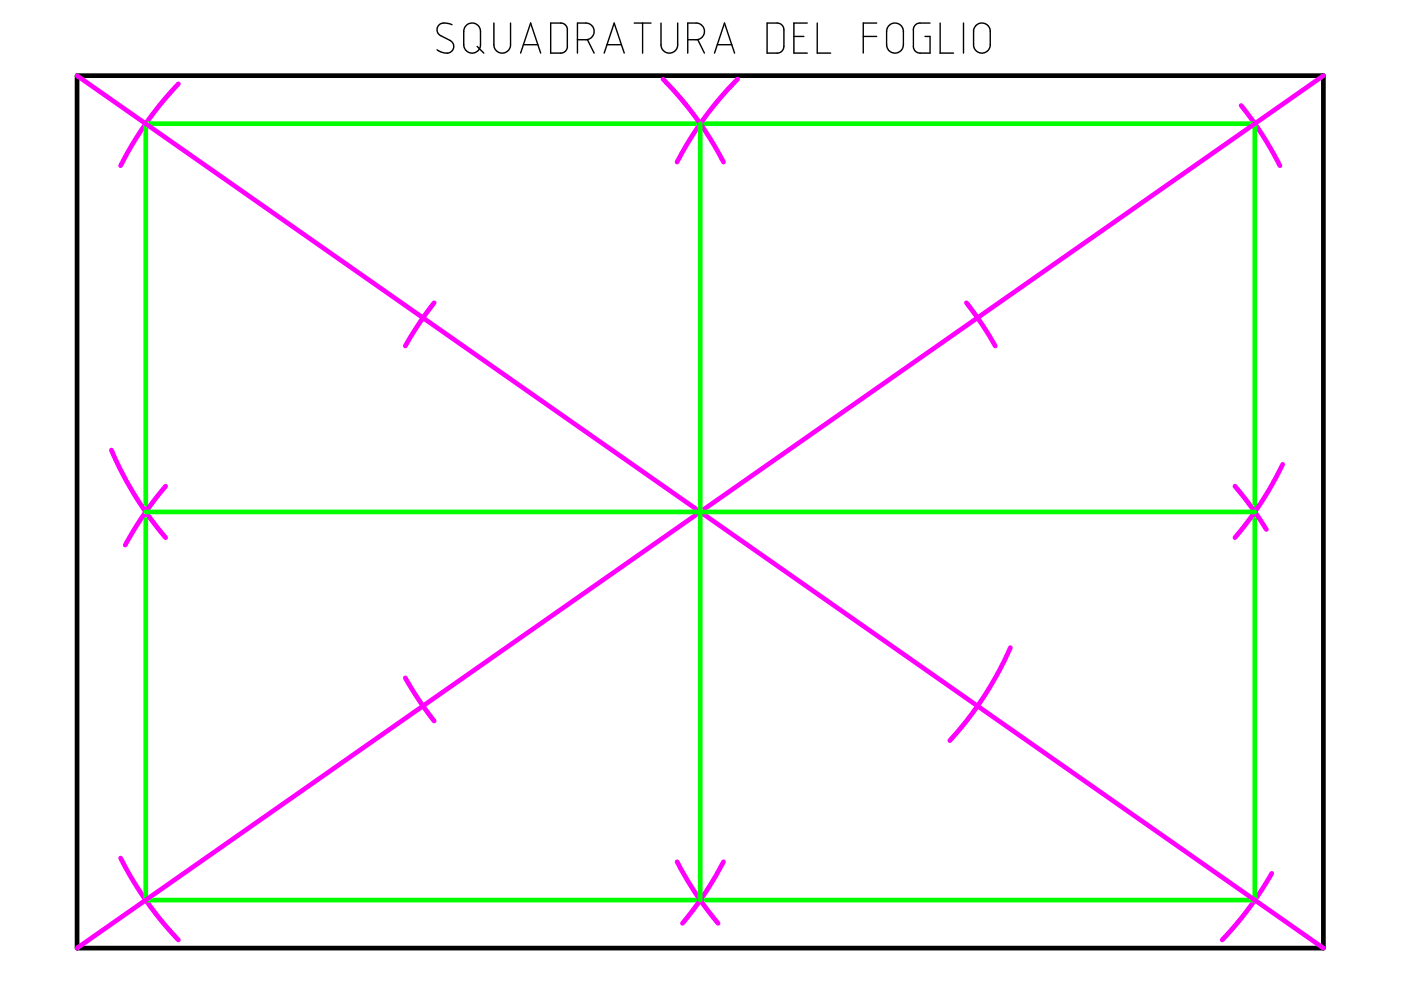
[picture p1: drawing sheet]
<svg xmlns="http://www.w3.org/2000/svg" width="297mm" height="210mm" viewBox="0 0 297 210" stroke-linecap="round" stroke-linejoin="round" font-family="sans-serif">
<g fill="none" stroke="#f0f" stroke-width=".99">
<path d="M16.3 16l264.3 185M37.8 17.8l-3.8 4.3-3.1 4-2.9 4.5-2.4 4.5M140.6 16.8l3.5 3.8 3.5 4.4 3 4.4 2.8 5M156.4 16.8l-3.7 4-3.6 4.5-2.8 4.2-2.7 4.9M280.6 16l-264.3 185M263.1 22.4l2.2 2.8 2.4 3.5 3.7 6.4M92.1 64.2l-2.8 3.7-3.4 5.5M204.9 64.2l3.1 4.3 3 4.9M23.6 95.4l2.2 4.8 3 5.2 3.4 4.9 2.9 3.7M271.9 98.4l-1.8 3.7-2.5 4.2-2.8 4-3 3.7M35.1 103.1l-2.5 3-2.1 3-4 6.5M261.8 103.1l3.9 5 2.8 4.2"/>
<path d="M214.2 137.3l-2.4 5-3.3 5.6-3.1 4.4-4 4.7M85.9 143.7l2.9 4.7 3.3 4.5M25.6 181.9l2.3 4.2 3.2 5 3.4 4.5 3.3 3.7M143.6 182.7l3.7 6.4 2.2 3.2 2.8 3.5M153.4 182.7l-3.5 6.1-2.6 3.7-2.6 3.3M269.6 185.2l-2.2 3.6-2.4 3.5-2.8 3.5-3.1 3.5"/>
</g>
<path d="M30.9 26.2h235.1v164.6h-235.1zM148.5 26.2v164.6M30.9 108.5h235.1" fill="none" stroke="#0f0" stroke-width=".99"/>
<path d="M16.3 16h264.3v185h-264.3z" fill="none" stroke="#000" stroke-width=".99"/>
<g fill="none" stroke="#000" stroke-width=".3">
<path d="M95.8 5.2l-1.4-.3-.9 .1-.7 .7-.1 .8 .2 .5 .3 .5 2.6 1.4 .4 .8-.2 .9-.5 .5-.5 .2-1.3-.2-1-.5M98.8 5.4l.7-.4 1-.1 .7 .3 .6 .8 .1 3.8-.4 .8-.8 .6-.8 .1-.5-.2-.6-.4-.4-.5-.1-3.6 .1-.5zM101.2 9.8l1.4 1.5M104.7 4.9l.1 5.2 .7 .8 .8 .4 .6-.1 .7-.3 .6-.9v-5.1M110.4 11.3l2.1-6.4 2.1 6.4M111 9.5h3M116.8 4.9h2.4l.5 .3 .5 .5 .1 4.4-.3 .6-.5 .4-.5 .2h-2.2zM122.4 8.4h2.1l.9-.5 .5-.8 .1-.7-.2-.6-.4-.4-1-.5h-2v6.4M124.5 8.4l1.5 2.9M128.1 11.3l2.1-6.4 2.2 6.4M128.7 9.5h3.1M134.5 4.9h3.5"/>
<path d="M136.2 4.9v6.4M140.1 4.9l.1 5.1 .7 .9 .9 .4 .8-.1 .4-.3 .6-.9 .1-5.1M145.8 8.4h2.1l.9-.5 .5-.8 .1-.7-.2-.6-.4-.4-1-.5h-2v6.4M147.9 8.4l1.5 2.9M151.5 11.3l2.1-6.4 2.1 6.4M152.1 9.5h3.1M162.6 4.9h2.5l.7 .4 .3 .5 .1 4.3-.3 .6-.5 .4-.4 .2h-2.4zM168.3 7.7h2.1M171.2 4.9h-2.9v6.4h2.9M173.3 4.9v6.4h2.8M183 7.7h2.9M185.9 4.9h-2.9v6.4"/>
<path d="M188.5 5.4l.7-.4 .9-.1 .8 .4 .5 .7 .1 .6v3.2l-.4 .8-.7 .6-.8 .1-.6-.2-.6-.5-.3-.5-.1-3.6zM197.2 4.9h-2.3l-.6 .2-.5 .6-.1 4.4 .3 .7 .5 .4 2.7 .1v-3.6h-1.1M199.3 4.9v6.4h2.9M204.3 4.9v6.4M206.9 5.4l.8-.4 .9-.1 .8 .4 .5 .8v3.8l-.4 .8-.9 .5-.6 .1-.6-.2-.5-.3-.4-.7-.1-3.7z"/>
</g>
</svg>
